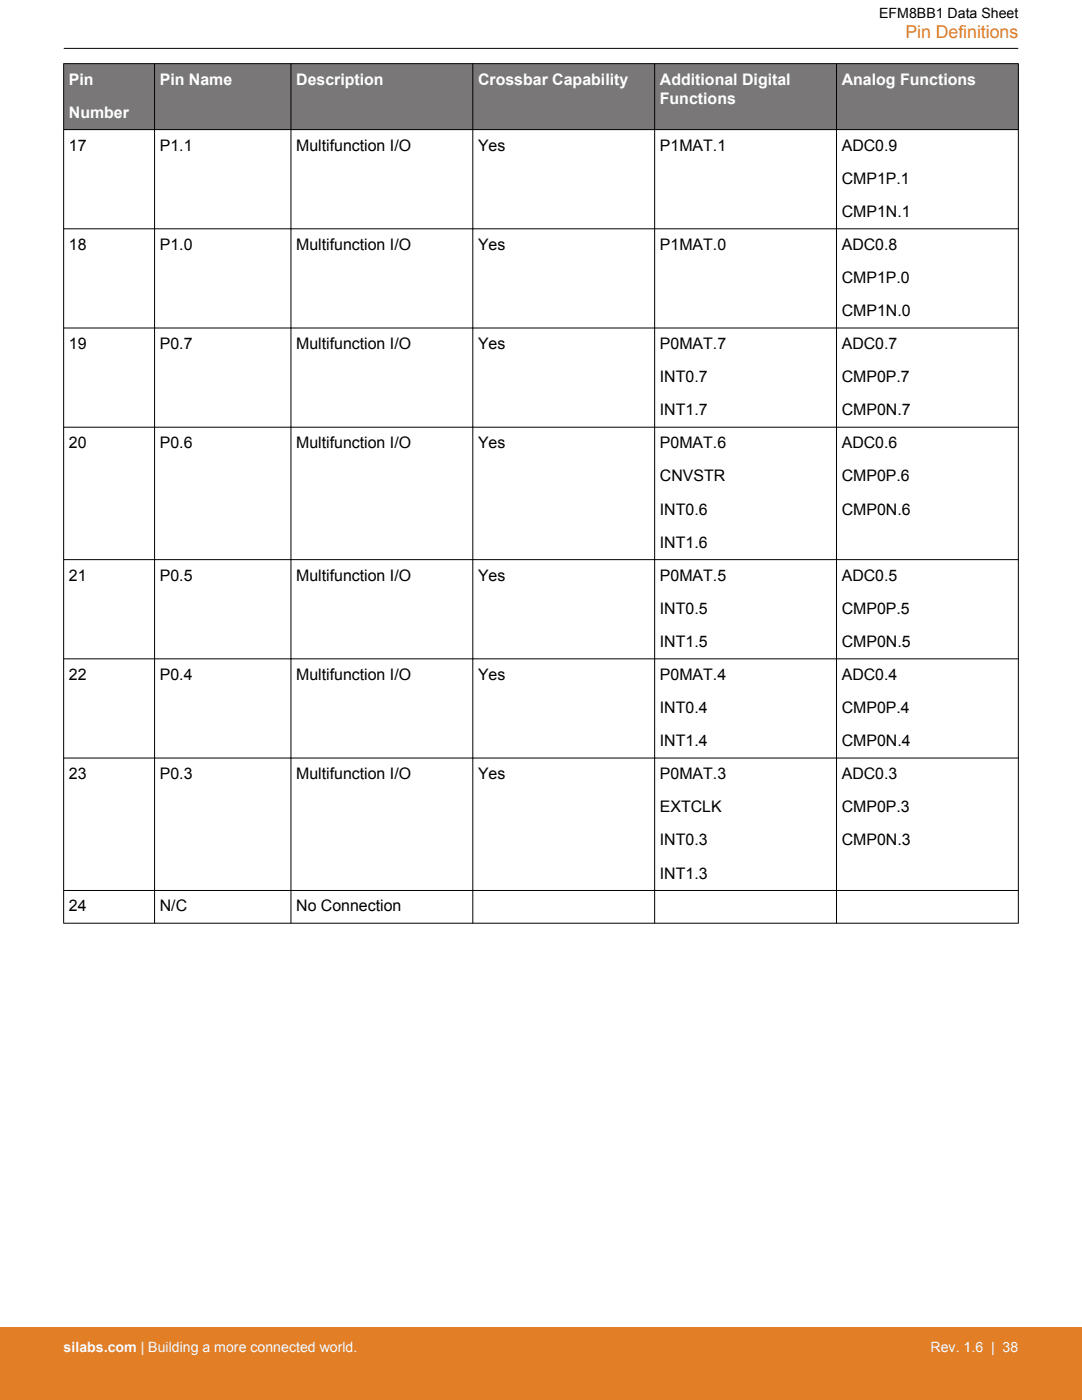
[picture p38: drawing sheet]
<svg xmlns="http://www.w3.org/2000/svg" width="216mm" height="279mm" viewBox="0 0 216 279" stroke-linecap="round" stroke-linejoin="round" font-family="sans-serif">
<defs><g id="words">
<text font-size="3.5" fill="#e27f26" x="180.7" y="7.5">Pin Definitions</text>
<g font-size="3.2" fill="#fff">
<text x="13.7" y="16.9">Pin</text>
<text x="31.9" y="16.9">Pin Name</text>
<text x="59.1" y="16.9">Description</text>
<text x="95.4" y="16.9">Crossbar Capability</text>
<text x="131.7" y="16.9">Additional Digital</text>
<text x="168" y="16.9">Analog Functions</text>
<text x="13.7" y="23.5">Number</text>
<text x="131.7" y="20.7">Functions</text>
</g>
<g font-size="3.2">
<text x="13.7" y="30">17</text>
<text x="31.9" y="30">P1.1</text>
<text x="59.1" y="30">Multifunction I/O</text>
<text x="95.4" y="30">Yes</text>
<text x="131.7" y="30">P1MAT.1</text>
<text x="168" y="30">ADC0.9</text>
<text x="168" y="36.7">CMP1P.1</text>
<text x="168" y="43.3">CMP1N.1</text>
<text x="13.7" y="49.8">18</text>
<text x="31.9" y="49.8">P1.0</text>
<text x="59.1" y="49.8">Multifunction I/O</text>
<text x="95.4" y="49.8">Yes</text>
<text x="131.7" y="49.8">P1MAT.0</text>
<text x="168" y="49.8">ADC0.8</text>
<text x="168" y="56.5">CMP1P.0</text>
<text x="168" y="63.1">CMP1N.0</text>
<text x="13.7" y="69.6">19</text>
<text x="31.9" y="69.6">P0.7</text>
<text x="59.1" y="69.6">Multifunction I/O</text>
<text x="95.4" y="69.6">Yes</text>
<text x="131.7" y="69.6">P0MAT.7</text>
<text x="168" y="69.6">ADC0.7</text>
<text x="131.7" y="76.3">INT0.7</text>
<text x="168" y="76.3">CMP0P.7</text>
<text x="131.7" y="82.9">INT1.7</text>
<text x="168" y="82.9">CMP0N.7</text>
<text x="13.7" y="89.4">20</text>
<text x="31.9" y="89.4">P0.6</text>
<text x="59.1" y="89.4">Multifunction I/O</text>
<text x="95.4" y="89.4">Yes</text>
<text x="131.7" y="89.4">P0MAT.6</text>
<text x="168" y="89.4">ADC0.6</text>
<text x="131.7" y="96.1">CNVSTR</text>
<text x="168" y="96.1">CMP0P.6</text>
<text x="131.7" y="102.7">INT0.6</text>
<text x="168" y="102.7">CMP0N.6</text>
<text x="131.7" y="109.3">INT1.6</text>
<text x="13.7" y="115.9">21</text>
<text x="31.9" y="115.9">P0.5</text>
<text x="59.1" y="115.9">Multifunction I/O</text>
<text x="95.4" y="115.9">Yes</text>
<text x="131.7" y="115.9">P0MAT.5</text>
<text x="168" y="115.9">ADC0.5</text>
<text x="131.7" y="122.5">INT0.5</text>
<text x="168" y="122.5">CMP0P.5</text>
<text x="131.7" y="129.1">INT1.5</text>
<text x="168" y="129.1">CMP0N.5</text>
<text x="13.7" y="135.7">22</text>
<text x="31.9" y="135.7">P0.4</text>
<text x="59.1" y="135.7">Multifunction I/O</text>
<text x="95.4" y="135.7">Yes</text>
<text x="131.7" y="135.7">P0MAT.4</text>
<text x="168" y="135.7">ADC0.4</text>
<text x="131.7" y="142.3">INT0.4</text>
<text x="168" y="142.3">CMP0P.4</text>
<text x="131.7" y="148.9">INT1.4</text>
<text x="168" y="148.9">CMP0N.4</text>
<text x="13.7" y="155.5">23</text>
<text x="31.9" y="155.5">P0.3</text>
<text x="59.1" y="155.5">Multifunction I/O</text>
<text x="95.4" y="155.5">Yes</text>
<text x="131.7" y="155.5">P0MAT.3</text>
<text x="168" y="155.5">ADC0.3</text>
<text x="131.7" y="162.1">EXTCLK</text>
<text x="168" y="162.1">CMP0P.3</text>
<text x="131.7" y="168.7">INT0.3</text>
<text x="168" y="168.7">CMP0N.3</text>
<text x="131.7" y="175.4">INT1.3</text>
<text x="13.7" y="181.9">24</text>
<text x="31.9" y="181.9">N/C</text>
<text x="59.1" y="181.9">No Connection</text>
</g>
<text font-size="2.8" x="175.4" y="3.5">EFM8BB1 Data Sheet</text>
<g font-size="2.8" fill="#fff">
<text x="12.7" y="269.9">silabs.com | Building a more connected world.</text>
<text x="185.7" y="269.9">Rev. 1.6 | 38</text>
</g>
</g></defs>
<g fill="#797777">
<path d="M12.7 12.7h190.5v13.2h-190.5z" fill-rule="evenodd"/>
<path d="M12.7 12.7h190.5v13.2h-190.5z" fill-rule="evenodd"/>
</g>
<g fill="none" stroke="#000" stroke-width=".2">
<path d="M12.7 12.7h190.5M12.7 12.7v171.6M12.7 9.7h190.5M30.8 12.7v171.6M58.1 12.7v171.6M94.3 12.7v171.6M130.6 12.7v171.6M166.9 12.7v171.6M203.2 12.7v171.6M12.7 25.9h190.5M12.7 45.7h190.5M12.7 65.5h190.5"/>
<path d="M12.7 85.3h190.5M12.7 111.7h190.5M12.7 131.5h190.5M12.7 151.3h190.5M12.7 177.7h190.5M12.7 184.2h190.5"/>
</g>
<path d="M0 264.9h215.9v14.5h-215.9z" fill="#e27f26"/>
<use href="#words"/>
</svg>
